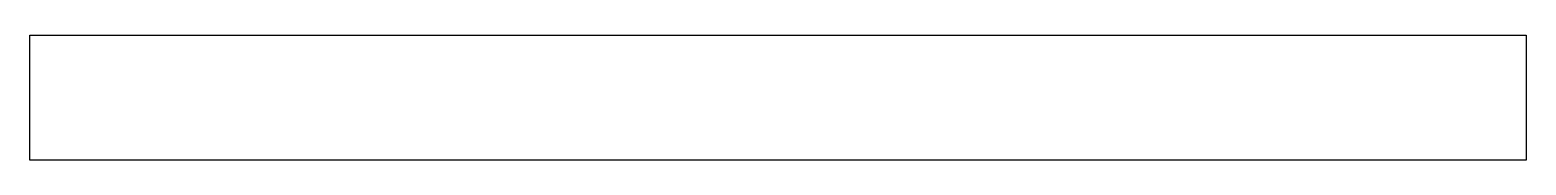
# Model space of a CAD drawing. Extents: x 12018 to 13218, y 10518 to 10618.
import ezdxf

# ---------------------------------------------------------------- set-up
doc = ezdxf.new("R2010")
doc.units = 0
doc.header["$LTSCALE"] = 300
doc.layers.get('0').update_dxf_attribs({"linetype": 'CONTINUOUS'})

msp = doc.modelspace()

# ---------------------------------------------------------------- linework, layer by layer
at = {"ltscale": 0.3}
for p, q in [((12018, 10518), (12018, 10618)), ((12018, 10618), (13218, 10618)), ((13218, 10618), (13218, 10518)), ((13218, 10518), (12018, 10518))]:
    msp.add_line(p, q, dxfattribs=at)

doc.saveas('drawing.dxf')
